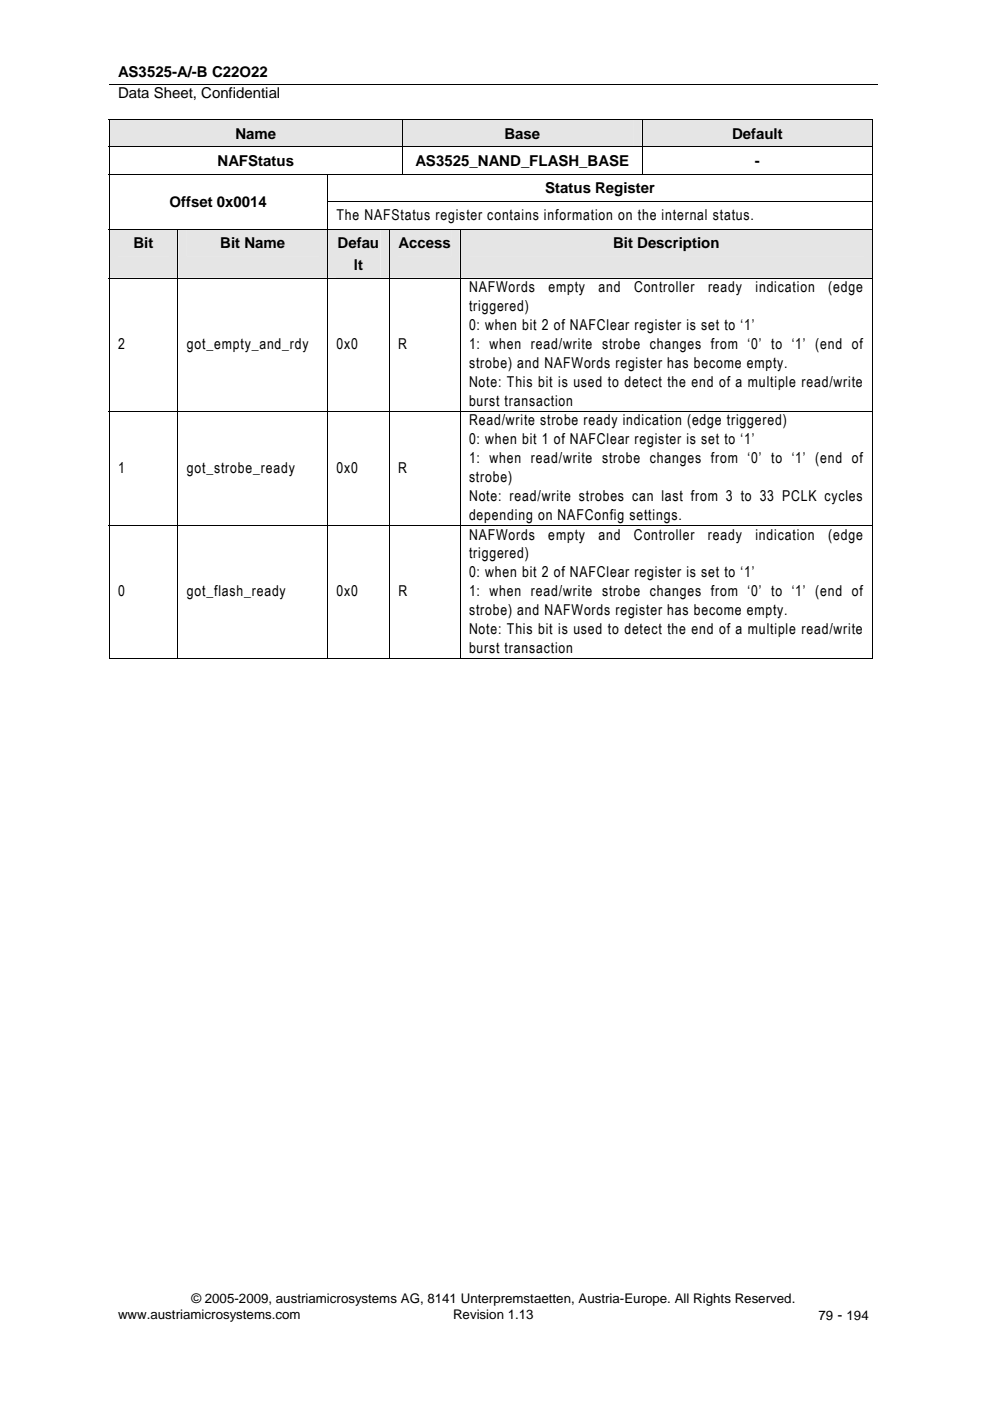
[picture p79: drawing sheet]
<svg xmlns="http://www.w3.org/2000/svg" width="210mm" height="297mm" viewBox="0 0 210 297" stroke-linecap="round" stroke-linejoin="round" font-family="sans-serif">
<defs><g id="words">
<g font-size="3.2">
<text x="25" y="16.3">AS3525-A/-B C22O22</text>
<text x="25" y="20.9">Data Sheet, Confidential</text>
<text x="49.9" y="29.4">Name</text>
<text x="107" y="29.4">Base</text>
<text x="155.2" y="29.4">Default</text>
<text x="46.1" y="35.2">NAFStatus</text>
<text x="88.1" y="35.2">AS3525_NAND_FLASH_BASE</text>
<text x="160.1" y="35.2">-</text>
<text x="115.6" y="41">Status Register</text>
<text x="36" y="43.8">Offset 0x0014</text>
<text x="71.4" y="46.6">The NAFStatus register contains information on the internal status.</text>
<text x="28.3" y="52.6">Bit</text>
<text x="46.7" y="52.6">Bit Name</text>
<text x="71.6" y="52.6">Defau</text>
<text x="84.5" y="52.6">Access</text>
<text x="130" y="52.6">Bit Description</text>
<text x="75" y="57.2">lt</text>
<text x="99.4" y="62">NAFWords</text>
<text x="99.4" y="66">triggered)</text>
<text x="116.3" y="62">empty</text>
<text x="126.9" y="62">and</text>
<text x="134.4" y="62">Controller</text>
<text x="150.1" y="62">ready</text>
<text x="160.2" y="62">indication</text>
<text x="175.6" y="62">(edge</text>
<text x="99.4" y="70">0: when bit 2 of NAFClear register is set to ‘1’</text>
<text x="25" y="74">2</text>
<text x="39.6" y="74">got_empty_and_rdy</text>
<text x="71.4" y="74">0x0</text>
<text x="84.4" y="74">R</text>
<text x="99.4" y="74">1: when read/write strobe changes from ‘0’ to ‘1’ (end of</text>
<text x="99.4" y="78">strobe) and NAFWords register has become empty.</text>
<text x="99.4" y="82">Note: This bit is used to detect the end of a multiple read/write</text>
<text x="99.4" y="86">burst transaction</text>
<text x="99.4" y="90.2">Read/write strobe ready indication (edge triggered)</text>
<text x="99.4" y="94.2">0: when bit 1 of NAFClear register is set to ‘1’</text>
<text x="25" y="100.2">1</text>
<text x="39.6" y="100.2">got_strobe_ready</text>
<text x="71.4" y="100.2">0x0</text>
<text x="84.4" y="100.2">R</text>
<text x="99.4" y="98.2">1: when read/write strobe changes from ‘0’ to ‘1’ (end of</text>
<text x="99.4" y="102.2">strobe)</text>
<text x="99.4" y="106.2">Note: read/write strobes can last from 3 to 33 PCLK cycles</text>
<text x="99.4" y="110.2">depending on NAFConfig settings.</text>
<text x="99.4" y="114.4">NAFWords</text>
<text x="99.4" y="118.4">triggered)</text>
<text x="116.3" y="114.4">empty</text>
<text x="126.9" y="114.4">and</text>
<text x="134.4" y="114.4">Controller</text>
<text x="150.1" y="114.4">ready</text>
<text x="160.2" y="114.4">indication</text>
<text x="175.6" y="114.4">(edge</text>
<text x="99.4" y="122.4">0: when bit 2 of NAFClear register is set to ‘1’</text>
<text x="25" y="126.4">0</text>
<text x="39.6" y="126.4">got_flash_ready</text>
<text x="71.4" y="126.4">0x0</text>
<text x="84.5" y="126.4">R</text>
<text x="99.4" y="126.4">1: when read/write strobe changes from ‘0’ to ‘1’ (end of</text>
<text x="99.4" y="130.4">strobe) and NAFWords register has become empty.</text>
<text x="99.4" y="134.4">Note: This bit is used to detect the end of a multiple read/write</text>
<text x="99.4" y="138.5">burst transaction</text>
</g>
<g font-size="2.8">
<text x="25" y="279.6">www.austriamicrosystems.com</text>
<text x="40.6" y="276.4">© 2005-2009, austriamicrosystems AG, 8141 Unterpremstaetten, Austria-Europe. All Rights Reserved.</text>
<text x="96.1" y="279.6">Revision 1.13</text>
<text x="173.5" y="280">79 - 194</text>
</g>
</g></defs>
<path d="M23.1 17.8h162.9" fill="none" stroke="#000" stroke-width=".21"/>
<g fill="#e5e5e5">
<path d="M23.2 25.4h62.1v5.6h-62.1z"/>
<path d="M25 25.4h58.4v5.6h-58.4z"/>
<path d="M85.4 25.4h50.7v5.6h-50.7z"/>
<path d="M87.2 25.4h47v5.6h-47z"/>
<path d="M136.2 25.4h48.8v5.6h-48.8z"/>
<path d="M138 25.4h45.1v5.6h-45.1z"/>
</g>
<path d="M23 25.2h.2v.2h-.2zM185 25.2h.1v.2h-.1zM23 42.6h.2v.2h-.2z" fill="#000"/>
<g fill="none" stroke="#000" stroke-width=".21">
<path d="M23 25.3h162.1M23 31.1h162.1M23 36.9h162.1M23.1 25.4v5.6M23.1 31.2v5.6M23.1 37v5.6M69.5 37v5.6M85.3 25.4v5.6M85.3 31.2v5.6M136.1 25.4v5.6M136.1 31.2v5.6M185 25.4v5.6"/>
<path d="M185 31.2v5.6M185 37v5.6M23.1 42.8v5.7M69.4 42.7h115.7M69.5 42.8v5.7M185 42.8v5.7"/>
</g>
<g fill="#e5e5e5">
<path d="M23.2 48.7h14.4v10.2h-14.4z"/>
<path d="M25 48.7h10.8v5.6h-10.8z"/>
<path d="M37.8 48.7h31.6v10.2h-31.6z"/>
<path d="M39.6 48.7h28v5.6h-28z"/>
<path d="M69.6 48.7h12.9v10.2h-12.9z"/>
<path d="M71.4 48.7h9.2v5.6h-9.2z"/>
<path d="M71.4 54.3h9.2v4.5h-9.2z"/>
<path d="M82.6 48.7h14.9v10.2h-14.9z"/>
<path d="M84.5 48.7h11.1v5.6h-11.1z"/>
<path d="M97.6 48.7h87.4v10.2h-87.4z"/>
<path d="M99.4 48.7h83.7v5.6h-83.7z"/>
</g>
<g fill="none" stroke="#000" stroke-width=".21">
<path d="M23 48.6h162.1M23 58.9h162.1M23.1 48.7v10.2M23.1 59v28.1M37.7 48.7v10.2M37.7 59v28.1M69.5 48.7v10.2M69.5 59v28.1M82.5 48.7v10.2M82.5 59v28.1M97.5 48.7v10.2M97.5 59v28.1"/>
<path d="M185 48.7v10.2M185 59v28.1M23 87.2h162.1M23.1 87.2v24.1M37.7 87.2v24.1M69.5 87.2v24.1M82.5 87.2v24.1M97.5 87.2v24.1M185 87.2v24.1M23 111.4h162.1M23.1 111.5v28.2M37.7 111.5v28.2"/>
<path d="M69.5 111.5v28.2M82.5 111.5v28.2M97.5 111.5v28.2M185 111.5v28.2M23 139.6h14.6M37.8 139.6h31.6M69.6 139.6h12.9M82.6 139.6h14.9M97.6 139.6h87.4"/>
</g>
<path d="M185 139.6h.1v.1h-.1z" fill="#000"/>
<use href="#words"/>
</svg>
